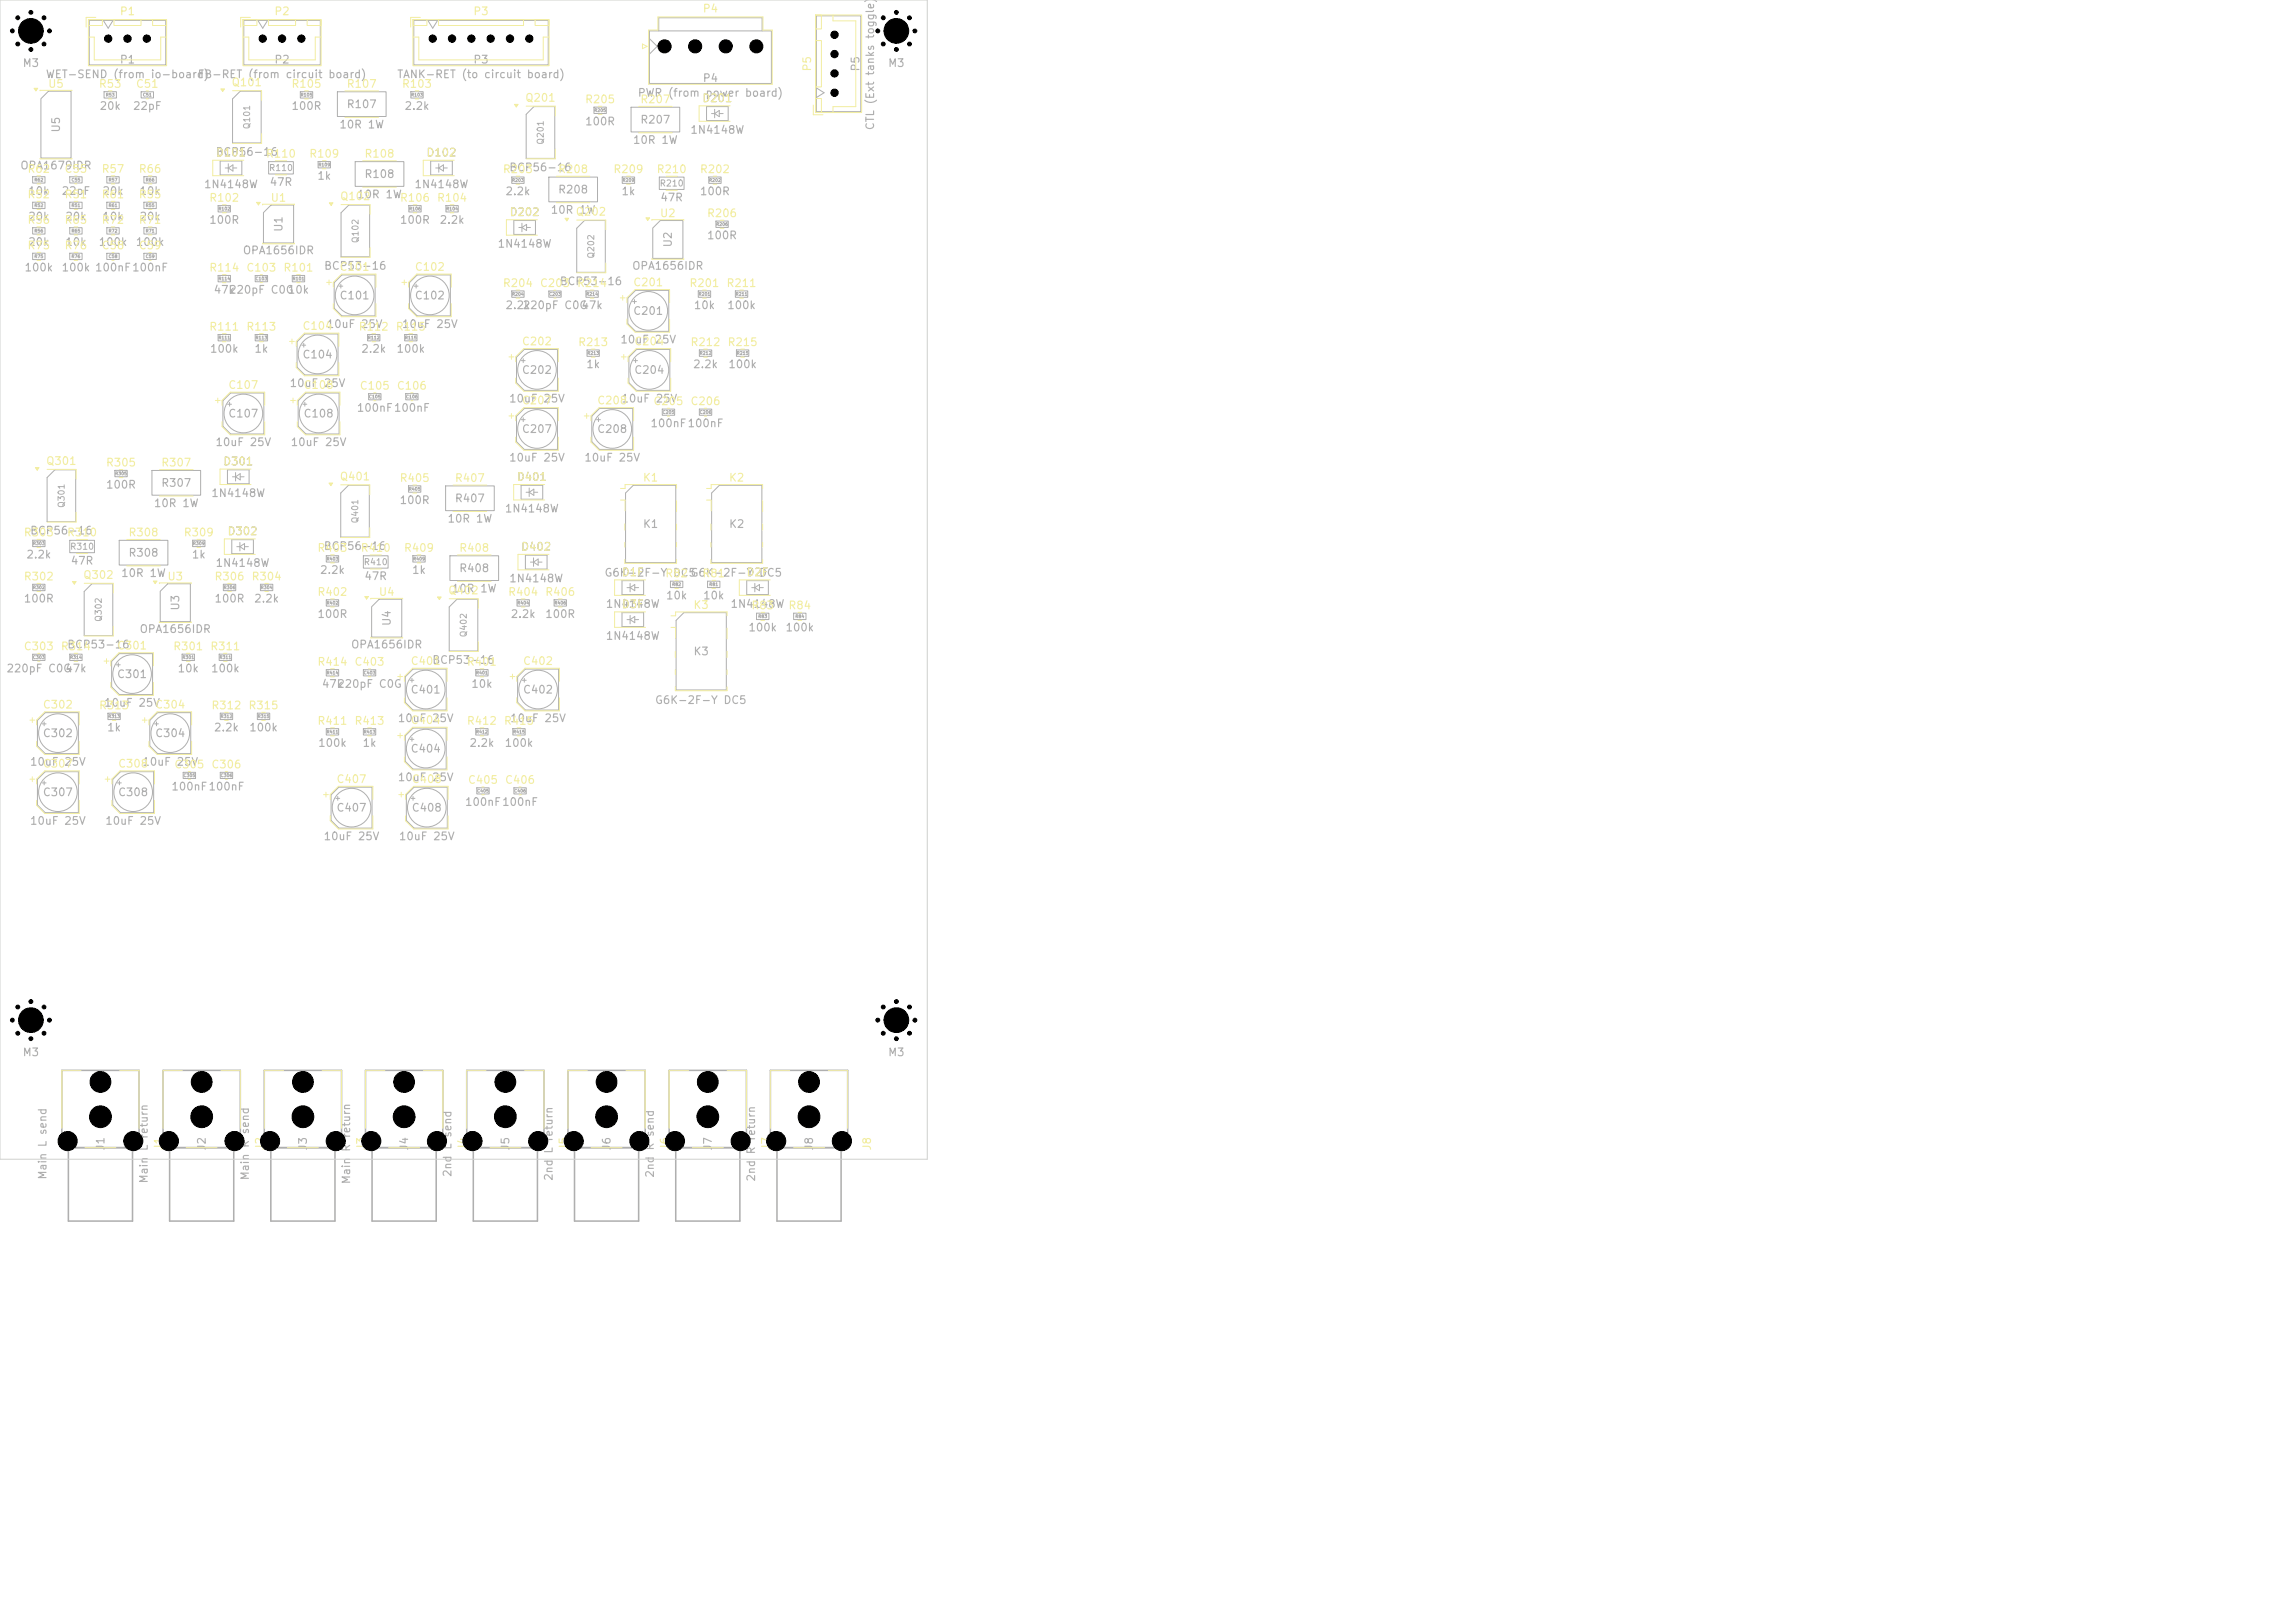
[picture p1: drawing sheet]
<svg xmlns="http://www.w3.org/2000/svg" width="297mm" height="210mm" viewBox="0 0 297 210" stroke-linecap="round" stroke-linejoin="round" font-family="sans-serif">
<defs><g id="words">
<g font-size="1" fill="#f2eda1">
<text x="15.4" y="2.2">P1</text>
<text x="35.4" y="2.2">P2</text>
<text x="61.2" y="2.2">P3</text>
<text x="90.9" y="1.9">P4</text>
<text x="6.1" y="11.6">U5</text>
<text x="12.7" y="11.6">R53</text>
<text x="17.5" y="11.6">C51</text>
<text x="29.9" y="11.4">Q101</text>
<text x="37.6" y="11.6">R105</text>
<text x="44.8" y="11.6">R107</text>
<text x="51.9" y="11.6">R103</text>
<text x="105.2" y="9.3" transform="rotate(-90 105.2 9.3)">P5</text>
<text x="67.9" y="13.4">Q201</text>
<text x="75.6" y="13.6">R205</text>
<text x="82.8" y="13.6">R207</text>
<text x="3.5" y="22.6">R62</text>
<text x="8.3" y="22.6">C55</text>
<text x="13.1" y="22.6">R57</text>
<text x="17.9" y="22.6">R66</text>
<text x="34.3" y="20.6">R110</text>
<text x="39.9" y="20.6">R109</text>
<text x="47.1" y="20.6">R108</text>
<text x="65" y="22.6">R203</text>
<text x="72.1" y="22.6">R208</text>
<text x="79.3" y="22.6">R209</text>
<text x="84.9" y="22.6">R210</text>
<text x="90.5" y="22.6">R202</text>
<text x="3.5" y="29.2">R56</text>
<text x="3.5" y="25.9">R52</text>
<text x="8.3" y="29.2">R65</text>
<text x="8.3" y="25.9">R51</text>
<text x="13.1" y="29.2">R72</text>
<text x="13.1" y="25.9">R61</text>
<text x="17.9" y="29.2">R71</text>
<text x="17.9" y="25.9">R55</text>
<text x="27" y="26.3">R102</text>
<text x="34.9" y="26.3">U1</text>
<text x="43.9" y="26.1">Q102</text>
<text x="51.7" y="26.3">R106</text>
<text x="56.5" y="26.3">R104</text>
<text x="85.3" y="28.3">U2</text>
<text x="91.4" y="28.3">R206</text>
<text x="3.5" y="32.5">R75</text>
<text x="8.3" y="32.5">R76</text>
<text x="13.1" y="32.5">C58</text>
<text x="17.9" y="32.5">C59</text>
<text x="27" y="35.4">R114</text>
<text x="31.8" y="35.4">C103</text>
<text x="36.6" y="35.4">R101</text>
<text x="43.9" y="35.3">C101</text>
<text x="53.6" y="35.3">C102</text>
<text x="65" y="37.4">R204</text>
<text x="69.8" y="37.4">C203</text>
<text x="74.6" y="37.4">R214</text>
<text x="81.9" y="37.3">C201</text>
<text x="89.1" y="37.4">R201</text>
<text x="93.9" y="37.4">R211</text>
<text x="27" y="43">R111</text>
<text x="31.8" y="43">R113</text>
<text x="39.1" y="42.9">C104</text>
<text x="46.3" y="43">R112</text>
<text x="51.1" y="43">R115</text>
<text x="67.5" y="44.9">C202</text>
<text x="74.7" y="45">R213</text>
<text x="82" y="44.9">C204</text>
<text x="89.3" y="45">R212</text>
<text x="94.1" y="45">R215</text>
<text x="29.5" y="50.6">C107</text>
<text x="39.2" y="50.6">C108</text>
<text x="46.5" y="50.7">C105</text>
<text x="51.3" y="50.7">C106</text>
<text x="67.5" y="52.6">C207</text>
<text x="77.2" y="52.6">C208</text>
<text x="84.5" y="52.7">C205</text>
<text x="89.3" y="52.7">C206</text>
<text x="5.9" y="60.4">Q301</text>
<text x="13.6" y="60.6">R305</text>
<text x="20.8" y="60.6">R307</text>
<text x="43.9" y="62.4">Q401</text>
<text x="51.6" y="62.6">R405</text>
<text x="58.8" y="62.6">R407</text>
<text x="83.1" y="62.6">K1</text>
<text x="94.3" y="62.6">K2</text>
<text x="3" y="69.6">R303</text>
<text x="8.6" y="69.6">R310</text>
<text x="16.5" y="69.6">R308</text>
<text x="23.7" y="69.6">R309</text>
<text x="41" y="71.6">R403</text>
<text x="46.6" y="71.6">R410</text>
<text x="52.2" y="71.6">R409</text>
<text x="59.3" y="71.6">R408</text>
<text x="3" y="75.3">R302</text>
<text x="10.7" y="75.1">Q302</text>
<text x="21.6" y="75.3">U3</text>
<text x="27.7" y="75.3">R306</text>
<text x="32.5" y="75.3">R304</text>
<text x="41" y="77.3">R402</text>
<text x="48.9" y="77.3">U4</text>
<text x="57.9" y="77.1">Q4021W</text>
<text x="65.7" y="77.3">R404</text>
<text x="70.5" y="77.3">R406</text>
<text x="89.7" y="79">K3</text>
<text x="97.2" y="79.1">R83</text>
<text x="3" y="84.4">C303</text>
<text x="7.8" y="84.4">R314</text>
<text x="15.1" y="84.3">C301</text>
<text x="22.3" y="84.4">R301</text>
<text x="27.1" y="84.4">R311</text>
<text x="41" y="86.4">R414</text>
<text x="45.8" y="86.4">C403</text>
<text x="53.1" y="86.3">C401</text>
<text x="60.3" y="86.4">R401</text>
<text x="67.6" y="86.3">C402</text>
<text x="5.5" y="91.9">C302</text>
<text x="12.7" y="92">R313</text>
<text x="20" y="91.9">C304</text>
<text x="27.3" y="92">R312</text>
<text x="32.1" y="92">R315</text>
<text x="41" y="94">R411</text>
<text x="45.8" y="94">R413</text>
<text x="53.1" y="93.9">C404</text>
<text x="60.3" y="94">R412</text>
<text x="65.1" y="94">R415</text>
<text x="5.5" y="99.6">C307</text>
<text x="15.2" y="99.6">C308</text>
<text x="22.5" y="99.7">C305</text>
<text x="27.3" y="99.7">C306</text>
<text x="43.5" y="101.6">C407</text>
<text x="53.2" y="101.6">C408</text>
<text x="60.5" y="101.7">C405</text>
<text x="65.3" y="101.7">C406</text>
<text x="21.3" y="148.9" transform="rotate(-90 21.3 148.9)">J1</text>
<text x="34.4" y="148.9" transform="rotate(-90 34.4 148.9)">J2</text>
<text x="47.5" y="148.9" transform="rotate(-90 47.5 148.9)">J3</text>
<text x="60.6" y="148.9" transform="rotate(-90 60.6 148.9)">J4</text>
<text x="73.7" y="148.9" transform="rotate(-90 73.7 148.9)">J5</text>
<text x="86.8" y="148.9" transform="rotate(-90 86.8 148.9)">J6</text>
<text x="99.9" y="148.9" transform="rotate(-90 99.9 148.9)">J7</text>
<text x="113" y="148.9" transform="rotate(-90 113 148.9)">J8</text>
</g>
<g font-size="1" fill="#afafaf">
<text x="2.9" y="8.9">M3</text>
<text x="5.9" y="10.4">WET-SEND (from io-board)</text>
<text x="15.4" y="8.5">P1</text>
<text x="25.5" y="10.4">FB-RET (from circuit board)</text>
<text x="35.4" y="8.5">P2</text>
<text x="51.3" y="10.4">TANK-RET (to circuit board)</text>
<text x="61.2" y="8.5">P3</text>
<text x="90.9" y="10.9">P4</text>
<text x="111.5" y="9.3" transform="rotate(-90 111.5 9.3)">P5</text>
<text x="114.9" y="8.9">M3</text>
<text x="8" y="17.2" transform="rotate(-90 8 17.2)">U5</text>
<text x="12.8" y="14.5">20k</text>
<text x="17.1" y="14.5">22pF</text>
<text x="37.6" y="14.5">100R</text>
<text x="43.8" y="16.9">10R 1W</text>
<text x="44.8" y="14.2">R107</text>
<text x="52.3" y="14.5">2.2k</text>
<text x="75.6" y="16.5">100R</text>
<text x="82.5" y="12.8">PWR (from power board)</text>
<text x="82.8" y="16.2">R207</text>
<text x="89.3" y="17.6">1N4148W</text>
<text x="90.8" y="13.5">D201</text>
<text x="113.4" y="16.9" transform="rotate(-90 113.4 16.9)">CTL (Ext tanks toggle)</text>
<text x="2.5" y="22.2">OPA1679IDR</text>
<text x="27.8" y="20.4">BCP56-16</text>
<text x="27.9" y="20.5">D101</text>
<text x="41" y="23.5">1k</text>
<text x="47.1" y="23.3">R108</text>
<text x="55.1" y="20.5">D102</text>
<text x="65.8" y="22.4">BCP56-16</text>
<text x="81.8" y="18.9">10R 1W</text>
<text x="3.6" y="25.5">10k</text>
<text x="3.6" y="28.8">20k</text>
<text x="7.9" y="25.5">22pF</text>
<text x="8.4" y="28.8">20k</text>
<text x="13.2" y="25.5">20k</text>
<text x="13.2" y="28.8">10k</text>
<text x="18" y="25.5">10k</text>
<text x="18" y="28.8">20k</text>
<text x="26.3" y="24.6">1N4148W</text>
<text x="27" y="29.2">100R</text>
<text x="34.8" y="24.3">47R</text>
<text x="46.1" y="25.9">10R 1W</text>
<text x="51.7" y="29.2">100R</text>
<text x="53.6" y="24.6">1N4148W</text>
<text x="56.8" y="29.2">2.2k</text>
<text x="65.3" y="25.5">2.2k</text>
<text x="65.9" y="28.2">D202</text>
<text x="71.2" y="27.9">10RQ202</text>
<text x="72.1" y="25.3">R208</text>
<text x="74.9" y="27.9">1W</text>
<text x="80.3" y="25.5">1k</text>
<text x="85.4" y="26.3">47R</text>
<text x="90.5" y="25.5">100R</text>
<text x="3.1" y="35.4">100k</text>
<text x="3.6" y="32.1">20k</text>
<text x="7.9" y="35.4">100k 100nF100nF</text>
<text x="8.4" y="32.1">10k</text>
<text x="12.7" y="32.1">100k</text>
<text x="17.5" y="32.1">100k</text>
<text x="31.3" y="33.1">OPA1656IDR</text>
<text x="36.8" y="30.1" transform="rotate(-90 36.8 30.1)">U1</text>
<text x="41.9" y="35.1">BCP53-16</text>
<text x="64.3" y="32.3">1N4148W</text>
<text x="81.7" y="35.1">OPA1656IDR</text>
<text x="87.2" y="32.1" transform="rotate(-90 87.2 32.1)">U2</text>
<text x="91.4" y="31.2">100R</text>
<text x="27.6" y="38.2">47k</text>
<text x="29.6" y="38.2">220pF C0G</text>
<text x="37.2" y="38.2">10k</text>
<text x="43.9" y="39">C101</text>
<text x="53.6" y="39">C102</text>
<text x="65.3" y="40.2">2.2k</text>
<text x="67.6" y="40.2">220pF C0G</text>
<text x="72.4" y="37.1">BCP53-16</text>
<text x="75.2" y="40.2">47k</text>
<text x="81.9" y="41">C201</text>
<text x="89.7" y="40.2">10k</text>
<text x="94" y="40.2">100k</text>
<text x="27.1" y="45.9">100k</text>
<text x="32.8" y="45.9">1k</text>
<text x="39.1" y="46.6">C104</text>
<text x="42.2" y="42.7">10uF 25V</text>
<text x="46.7" y="45.9">2.2k</text>
<text x="51.2" y="45.9">100k</text>
<text x="51.9" y="42.7">10uF 25V</text>
<text x="75.8" y="47.9">1k</text>
<text x="80.2" y="44.7">10uF 25V</text>
<text x="89.6" y="47.9">2.2k</text>
<text x="94.2" y="47.9">100k</text>
<text x="37.4" y="50.3">10uF 25V</text>
<text x="46.1" y="53.5">100nF100nF</text>
<text x="65.8" y="52.3">10uF 25V</text>
<text x="67.5" y="48.6">C202</text>
<text x="80.3" y="52.3">10uF 25V</text>
<text x="82" y="48.6">C204</text>
<text x="27.8" y="58">10uF 25V</text>
<text x="29.5" y="54.3">C107</text>
<text x="37.5" y="58">10uF 25V</text>
<text x="39.2" y="54.3">C108</text>
<text x="65.8" y="60">10uF 25V</text>
<text x="67.5" y="56.3">C207</text>
<text x="75.5" y="60">10uF 25V</text>
<text x="77.2" y="56.3">C208</text>
<text x="84.1" y="55.5">100nF100nF</text>
<text x="13.6" y="63.5">100R</text>
<text x="19.8" y="65.9">10R 1W</text>
<text x="20.8" y="63.2">R307</text>
<text x="27.3" y="64.6">1N4148W</text>
<text x="28.8" y="60.5">D301</text>
<text x="51.6" y="65.5">100R</text>
<text x="58.8" y="65.2">R407</text>
<text x="66.8" y="62.5">D401</text>
<text x="3.8" y="69.4">BCP56-16</text>
<text x="29.4" y="69.5">D302</text>
<text x="41.8" y="71.4">BCP56-16</text>
<text x="57.8" y="67.9">10R 1W</text>
<text x="65.3" y="66.6">1N4148W</text>
<text x="67.4" y="71.5">D402</text>
<text x="83.1" y="68.6">K1</text>
<text x="94.3" y="68.6">K2</text>
<text x="3.3" y="72.5">2.2k</text>
<text x="9.1" y="73.3">47R</text>
<text x="15.6" y="74.9">10R 1W</text>
<text x="16.5" y="72.3">R308</text>
<text x="24.7" y="72.5">1k</text>
<text x="27.8" y="73.6">1N4148W</text>
<text x="41.3" y="74.5">2.2k</text>
<text x="47.1" y="75.3">47R</text>
<text x="53.2" y="74.5">1k</text>
<text x="58.4" y="76.9">10R</text>
<text x="59.3" y="74.3">R408</text>
<text x="65.8" y="75.6">1N4148W</text>
<text x="78.2" y="74.9">G6K-2F-YR82 G6K-2F-Y DC5</text>
<text x="80.4" y="74.8">D1F</text>
<text x="86.1" y="77.8">10k</text>
<text x="87" y="74.9">DC5 R81</text>
<text x="90.9" y="77.8">10k</text>
<text x="96.5" y="74.8">D2F</text>
<text x="3" y="78.2">100R</text>
<text x="18" y="82.1">OPA1656IDR</text>
<text x="23.4" y="79.1" transform="rotate(-90 23.4 79.1)">U3</text>
<text x="27.7" y="78.2">100R</text>
<text x="32.8" y="78.2">2.2k</text>
<text x="41" y="80.2">100R</text>
<text x="50.8" y="81.1" transform="rotate(-90 50.8 81.1)">U4</text>
<text x="66" y="80.2">2.2k</text>
<text x="70.5" y="80.2">100R</text>
<text x="78.3" y="78.9">1N4148W</text>
<text x="78.3" y="83">1N4148W</text>
<text x="80.4" y="78.9">D3F</text>
<text x="94.5" y="78.9">1N4148W R84</text>
<text x="96.8" y="81.9">100k</text>
<text x="101.6" y="81.9">100k</text>
<text x=".8" y="87.2">220pF C0G</text>
<text x="8.4" y="87.2">47k</text>
<text x="8.6" y="84.1">BCP53-16</text>
<text x="15.1" y="88">C301</text>
<text x="22.9" y="87.2">10k</text>
<text x="27.2" y="87.2">100k</text>
<text x="41.6" y="89.2">47k</text>
<text x="43.6" y="89.2">220pF C0G</text>
<text x="45.3" y="84.1">OPA1656IDR</text>
<text x="53.1" y="90">C401</text>
<text x="55.9" y="86.1">BCP53-16</text>
<text x="60.9" y="89.2">10k</text>
<text x="67.6" y="90">C402</text>
<text x="89.7" y="85">K3</text>
<text x="5.5" y="95.6">C302</text>
<text x="13.4" y="91.7">10uF 25V</text>
<text x="13.8" y="94.9">1k</text>
<text x="20" y="95.6">C304</text>
<text x="27.6" y="94.9">2.2k</text>
<text x="32.2" y="94.9">100k</text>
<text x="51.4" y="93.7">10uF 25V</text>
<text x="65.9" y="93.7">10uF 25V</text>
<text x="84.7" y="91.3">G6K-2F-Y DC5</text>
<text x="3.8" y="99.3">10uF 25V</text>
<text x="18.3" y="99.3">10uF 25V</text>
<text x="41.1" y="96.9">100k</text>
<text x="46.8" y="96.9">1k</text>
<text x="51.4" y="101.3">10uF 25V</text>
<text x="53.1" y="97.6">C404</text>
<text x="60.7" y="96.9">2.2k</text>
<text x="65.2" y="96.9">100k</text>
<text x="3.8" y="107">10uF 25V</text>
<text x="5.5" y="103.3">C307</text>
<text x="13.5" y="107">10uF 25V</text>
<text x="15.2" y="103.3">C308</text>
<text x="22.1" y="102.5">100nF100nF</text>
<text x="43.5" y="105.3">C407</text>
<text x="53.2" y="105.3">C408</text>
<text x="60.1" y="104.5">100nF100nF</text>
<text x="41.8" y="109">10uF 25V</text>
<text x="51.5" y="109">10uF 25V</text>
<text x="2.9" y="136.9">M3</text>
<text x="114.9" y="136.9">M3</text>
<text x="13.8" y="148.9" transform="rotate(-90 13.8 148.9)">J1</text>
<text x="26.9" y="148.9" transform="rotate(-90 26.9 148.9)">J2</text>
<text x="40" y="148.9" transform="rotate(-90 40 148.9)">J3</text>
<text x="45.6" y="149.1" transform="rotate(-90 45.6 149.1)">R return</text>
<text x="53.1" y="148.9" transform="rotate(-90 53.1 148.9)">J4</text>
<text x="66.2" y="148.9" transform="rotate(-90 66.2 148.9)">J5</text>
<text x="71.8" y="149.4" transform="rotate(-90 71.8 149.4)">L return</text>
<text x="79.3" y="148.9" transform="rotate(-90 79.3 148.9)">J6</text>
<text x="92.4" y="148.9" transform="rotate(-90 92.4 148.9)">J7</text>
<text x="98" y="149.4" transform="rotate(-90 98 149.4)">R return</text>
<text x="105.5" y="148.9" transform="rotate(-90 105.5 148.9)">J8</text>
<text x="6.3" y="152.7" transform="rotate(-90 6.3 152.7)">Main L send</text>
<text x="19.4" y="153.2" transform="rotate(-90 19.4 153.2)">Main L return</text>
<text x="32.5" y="152.8" transform="rotate(-90 32.5 152.8)">Main R send</text>
<text x="45.6" y="153.3" transform="rotate(-90 45.6 153.3)">Main</text>
<text x="58.7" y="152.4" transform="rotate(-90 58.7 152.4)">2nd L send</text>
<text x="71.8" y="152.9" transform="rotate(-90 71.8 152.9)">2nd</text>
<text x="84.9" y="152.5" transform="rotate(-90 84.9 152.5)">2nd R send</text>
<text x="98" y="153" transform="rotate(-90 98 153)">2nd</text>
</g>
<g font-size=".8" fill="#afafaf">
<text x="32.6" y="16.8" transform="rotate(-90 32.6 16.8)">Q101</text>
<text x="34.7" y="22.3">R110</text>
<text x="70.6" y="18.8" transform="rotate(-90 70.6 18.8)">Q201</text>
<text x="85.3" y="24.3">R210</text>
<text x="46.6" y="31.5" transform="rotate(-90 46.6 31.5)">Q102</text>
<text x="77.1" y="33.5" transform="rotate(-90 77.1 33.5)">Q202</text>
<text x="8.6" y="65.8" transform="rotate(-90 8.6 65.8)">Q301</text>
<text x="9" y="71.3">R310</text>
<text x="46.6" y="67.8" transform="rotate(-90 46.6 67.8)">Q401</text>
<text x="47" y="73.3">R410</text>
<text x="13.4" y="80.5" transform="rotate(-90 13.4 80.5)">Q302</text>
<text x="60.6" y="82.5" transform="rotate(-90 60.6 82.5)">Q402</text>
</g>
<g font-size=".4" fill="#afafaf">
<text x="13.6" y="12.6">R53</text>
<text x="18.4" y="12.6">C51</text>
<text x="38.9" y="12.6">R105</text>
<text x="53.2" y="12.6">R103</text>
<text x="76.9" y="14.6">R205</text>
<text x="4.4" y="23.6">R62</text>
<text x="9.2" y="23.6">C55</text>
<text x="14" y="23.6">R57</text>
<text x="18.8" y="23.6">R66</text>
<text x="41.2" y="21.6">R109</text>
<text x="66.2" y="23.6">R203</text>
<text x="80.5" y="23.6">R209</text>
<text x="91.7" y="23.6">R202</text>
<text x="4.4" y="26.9">R52</text>
<text x="9.2" y="26.9">R51</text>
<text x="14" y="26.9">R61</text>
<text x="18.8" y="26.9">R55</text>
<text x="28.2" y="27.3">R102</text>
<text x="52.9" y="27.3">R106</text>
<text x="57.7" y="27.3">R104</text>
<text x="92.6" y="29.3">R206</text>
<text x="4.4" y="30.2">R56</text>
<text x="4.4" y="33.5">R75</text>
<text x="9.2" y="33.5">R76</text>
<text x="9.2" y="30.2">R65</text>
<text x="14" y="30.2">R72</text>
<text x="14" y="33.5">C58</text>
<text x="18.8" y="33.5">C59</text>
<text x="18.8" y="30.2">R71</text>
<text x="28.2" y="36.4">R114</text>
<text x="33" y="36.4">C103</text>
<text x="37.8" y="36.4">R101</text>
<text x="66.2" y="38.4">R204</text>
<text x="71" y="38.4">C203</text>
<text x="75.8" y="38.4">R214</text>
<text x="90.4" y="38.4">R201</text>
<text x="95.2" y="38.4">R211</text>
<text x="28.2" y="44">R111</text>
<text x="33" y="44">R113</text>
<text x="47.6" y="44">R112</text>
<text x="52.4" y="44">R115</text>
<text x="76" y="46">R213</text>
<text x="90.5" y="46">R212</text>
<text x="95.3" y="46">R215</text>
<text x="47.7" y="51.6">C105</text>
<text x="52.5" y="51.6">C106</text>
<text x="85.7" y="53.6">C205</text>
<text x="90.5" y="53.6">C206</text>
<text x="14.9" y="61.6">R305</text>
<text x="52.9" y="63.6">R405</text>
<text x="4.2" y="70.6">R303</text>
<text x="24.9" y="70.6">R309</text>
<text x="4.2" y="76.3">R302</text>
<text x="28.9" y="76.3">R306</text>
<text x="33.7" y="76.3">R304</text>
<text x="42.2" y="72.6">R403</text>
<text x="53.4" y="72.6">R409</text>
<text x="86.9" y="75.9">R82</text>
<text x="91.7" y="75.9">R81</text>
<text x="42.2" y="78.3">R402</text>
<text x="66.9" y="78.3">R404</text>
<text x="71.7" y="78.3">R406</text>
<text x="98.1" y="80.1">R83</text>
<text x="102.9" y="80.1">R84</text>
<text x="4.2" y="85.4">C303</text>
<text x="9" y="85.4">R314</text>
<text x="23.6" y="85.4">R301</text>
<text x="28.4" y="85.4">R311</text>
<text x="42.2" y="87.4">R414</text>
<text x="47" y="87.4">C403</text>
<text x="61.6" y="87.4">R401</text>
<text x="14" y="93">R313</text>
<text x="28.5" y="93">R312</text>
<text x="33.3" y="93">R315</text>
<text x="42.2" y="95">R411</text>
<text x="47" y="95">R413</text>
<text x="61.6" y="95">R412</text>
<text x="66.4" y="95">R415</text>
<text x="23.7" y="100.6">C305</text>
<text x="28.5" y="100.6">C306</text>
<text x="61.7" y="102.6">C405</text>
<text x="66.5" y="102.6">C406</text>
</g>
</g></defs>
<g fill="none" stroke="#afafaf" stroke-width=".13">
<path d="M5.3 12.8l1-1h2.9v8.7h-3.9zM11.5 2.6h9.9v5.8h-9.9zM13.4 2.7l.6 1 .6-1M13.5 11.9h1.6v.8h-1.6zM18.3 11.9h1.6v.8h-1.6zM30.1 12.8l1-1h2.7v6.7h-3.7zM31.6 2.6h9.9v5.8h-9.9zM33.4 2.7l.6 1 .6-1M38.9 11.9h1.6v.8h-1.6zM43.7 11.9h6.3v3.2h-6.3zM53.2 11.9h1.6v.8h-1.6zM53.6 2.6h17.4v5.8h-17.4z"/>
<path d="M55.4 2.7l.6 1 .6-1M69.1 13.8h2.7v6.7h-3.7v-5.7zM76.9 13.9h1.6v.8h-1.6zM81.7 13.9h6.3v3.2h-6.3zM84 5l1.1 1-1.1 1M84.1 4h15.7v6.8h-15.7zM85.2 4v-1.7h13.4v1.7M91.4 13.8h2.8v1.8h-2.8zM92.1 14.7h.4M92.5 14.1v1.1M92.5 14.7l.6-.4v.8zM93.1 14.7h.5"/>
<path d="M105.6 11.4l1 .6-1 .6M105.7 2.1h5.7v12.4h-5.7zM4.2 29.5h1.6v.8h-1.6zM4.2 32.8h1.6v.8h-1.6zM4.2 22.9h1.6v.8h-1.6zM4.2 26.2h1.6v.8h-1.6zM9 32.8h1.6v.8h-1.6zM9 29.5h1.6v.8h-1.6zM9 26.2h1.6v.8h-1.6zM9 22.9h1.6v.8h-1.6zM13.8 22.9h1.6v.8h-1.6zM13.8 29.5h1.6v.8h-1.6z"/>
<path d="M13.8 32.8h1.6v.8h-1.6zM13.8 26.2h1.6v.8h-1.6zM18.6 22.9h1.6v.8h-1.6zM18.6 32.8h1.6v.8h-1.6zM18.6 29.5h1.6v.8h-1.6zM18.6 26.2h1.6v.8h-1.6zM28.2 35.6h1.6v.9h-1.6zM28.2 26.6h1.6v.8h-1.6zM28.5 20.8h2.8v1.8h-2.8zM29.1 21.7h.4M29.5 21.2v1.1M29.5 21.7l.6-.4v.8z"/>
<path d="M30.1 21.7h.5M33 35.7h1.6v.8h-1.6zM34.1 27.5l1-1h2.9v4.9h-3.9zM34.8 20.9h3.2v1.6h-3.2zM37.8 35.6h1.6v.9h-1.6zM41.2 20.9h1.6v.8h-1.6zM43.9 37h.5M44.1 36.8v.5M44.2 35.6h4.3v5.3h-4.3l-1-1v-3.3zM45.1 26.5h2.7v6.7h-3.7v-5.7zM46 20.9h6.3v3.2h-6.3zM52.9 26.6h1.6v.8h-1.6z"/>
<path d="M53.6 37h.5M53.9 36.8v.5M54 35.6h4.3v5.3h-4.3l-1-1v-3.3zM55.7 20.8h2.8v1.8h-2.8zM56.4 21.7h.4M56.8 21.2v1.1M56.8 21.7l.6-.4v.8zM57.4 21.7h.5M57.7 26.6h1.6v.8h-1.6zM66.2 37.6h1.6v.9h-1.6zM66.2 22.9h1.6v.8h-1.6zM66.5 28.5h2.8v1.8h-2.8z"/>
<path d="M67.1 29.4h.4M67.5 28.9v1.1M67.5 29.4l.6-.4v.8zM68.1 29.4h.5M71 37.7h1.6v.8h-1.6zM71 22.9h6.3v3.2h-6.3zM75.6 28.5h2.7v6.7h-3.7v-5.7zM75.8 37.6h1.6v.9h-1.6zM80.5 22.9h1.6v.8h-1.6zM81.9 39h.5M82.1 38.8v.5M82.2 37.6h4.3v5.3h-4.3l-1-1v-3.3z"/>
<path d="M85.3 22.9h3.2v1.6h-3.2zM85.4 28.5h3v4.9h-3.9v-3.9zM90.4 37.6h1.6v.9h-1.6zM91.7 22.9h1.6v.8h-1.6zM92.6 28.6h1.6v.8h-1.6zM95.2 37.6h1.6v.9h-1.6zM28.2 43.3h1.6v.8h-1.6zM29.5 52.3h.5M29.7 52.1v.5M29.8 50.9h4.3v5.3h-4.3l-1-1v-3.3zM33 43.3h1.6v.8h-1.6zM38.4 44.2l1-1h4.3v5.3h-4.3l-1-1z"/>
<path d="M39.1 44.7h.5M39.2 52.3h.5M39.3 44.4v.5M39.5 52.1v.5M39.6 50.9h4.3v5.3h-4.3l-1-1v-3.3zM47.6 43.3h1.6v.8h-1.6zM47.7 50.9h1.6v.8h-1.6zM52.4 43.3h1.6v.8h-1.6zM52.5 50.9h1.6v.8h-1.6zM67.5 54.3h.5M67.5 46.7h.5M67.7 46.4v.5"/>
<path d="M67.7 54.1v.5M67.8 45.2h4.3v5.3h-4.3l-1-1v-3.3zM67.8 52.9h4.3v5.3h-4.3l-1-1v-3.3zM76 45.3h1.6v.8h-1.6zM77.2 54.3h.5M77.5 54.1v.5M77.6 52.9h4.3v5.3h-4.3l-1-1v-3.3zM82 46.7h.5M82.3 46.4v.5M82.4 45.2h4.3v5.3h-4.3l-1-1v-3.3zM85.7 52.9h1.6v.8h-1.6zM90.5 45.3h1.6v.8h-1.6z"/>
<path d="M90.5 52.9h1.6v.8h-1.6zM95.3 45.3h1.6v.8h-1.6zM4.2 75.6h1.6v.8h-1.6zM4.2 69.9h1.6v.8h-1.6zM6.1 61.8l1-1h2.7v6.7h-3.7zM9 69.9h3.2v1.6h-3.2zM11.9 75.5h2.7v6.7h-3.7v-5.7zM14.9 60.9h1.6v.8h-1.6zM15.4 69.9h6.3v3.2h-6.3zM19.7 60.9h6.3v3.2h-6.3zM20.7 76.5l1-1h2.9v4.9h-3.9zM24.9 69.9h1.6v.8h-1.6z"/>
<path d="M28.9 75.6h1.6v.8h-1.6zM29.4 60.8h2.8v1.8h-2.8zM30 69.8h2.8v1.8h-2.8zM30.1 61.7h.4M30.5 61.1v1.1M30.5 61.7l.6-.4v.8zM30.6 70.7h.4M31 70.2v1.1M31 70.7l.6-.4v.8zM31.1 61.7h.5M31.6 70.7h.5M33.7 75.6h1.6v.8h-1.6z"/>
<path d="M42.2 71.9h1.6v.8h-1.6zM42.2 77.6h1.6v.8h-1.6zM44.1 63.8l1-1h2.7v6.7h-3.7zM47 71.9h3.2v1.6h-3.2zM48.1 78.5l1-1h2.9v4.9h-3.9zM52.9 62.9h1.6v.8h-1.6zM53.4 71.9h1.6v.8h-1.6zM57.7 62.9h6.3v3.2h-6.3zM58.2 71.9h6.3v3.2h-6.3zM59.1 77.5h2.7v6.7h-3.7v-5.7zM66.9 77.6h1.6v.8h-1.6zM67.4 62.8h2.8v1.8h-2.8z"/>
<path d="M68 71.8h2.8v1.8h-2.8zM68.1 63.7h.4M68.5 63.1v1.1M68.5 63.7l.6-.4v.8zM68.6 72.7h.4M69 72.2v1.1M69 72.7l.6-.4v.8zM69.1 63.7h.5M69.6 72.7h.5M71.7 77.6h1.6v.8h-1.6zM80.5 75.1h2.8v1.8h-2.8zM80.5 79.3h2.8v1.8h-2.8z"/>
<path d="M81 63.8l1-1h5.5v10h-6.5zM81.1 76h.4M81.5 75.5v1.1M81.5 79.6v1.1M81.5 76l.6-.4v.8zM82.1 76h.5M86.8 75.2h1.6v.8h-1.6zM88.5 79.3h5.5v10h-6.5v-9zM91.6 75.2h1.6v.8h-1.6zM93.1 62.8h5.5v10h-6.5v-9zM96.6 75.1h2.8v1.8h-2.8zM97.3 76h.4"/>
<path d="M97.7 75.5v1.1M97.7 76l.6-.4v.8zM97.9 79.3h1.6v.9h-1.6zM98.3 76h.5M102.7 79.3h1.6v.9h-1.6zM4.2 84.7h1.6v.8h-1.6zM5.5 93.7h.5M5.7 93.4v.5M5.8 92.2h4.3v5.3h-4.3l-1-1v-3.3zM9 84.6h1.6v.9h-1.6zM14 92.3h1.6v.8h-1.6zM15.1 86h.5"/>
<path d="M15.3 85.8v.5M15.4 84.6h4.3v5.3h-4.3l-1-1v-3.3zM20 93.7h.5M20.3 93.4v.5M20.4 92.2h4.3v5.3h-4.3l-1-1v-3.3zM23.6 84.6h1.6v.9h-1.6zM23.7 99.9h1.6v.8h-1.6zM28.4 84.6h1.6v.9h-1.6zM28.5 92.3h1.6v.8h-1.6zM28.5 99.9h1.6v.8h-1.6zM33.3 92.3h1.6v.8h-1.6zM42.2 94.3h1.6v.8h-1.6z"/>
<path d="M42.2 86.6h1.6v.9h-1.6zM47 94.3h1.6v.8h-1.6zM47 86.7h1.6v.8h-1.6zM53.1 88h.5M53.1 95.7h.5M53.3 87.8v.5M53.3 95.4v.5M53.4 86.6h4.3v5.3h-4.3l-1-1v-3.3zM53.4 94.2h4.3v5.3h-4.3l-1-1v-3.3zM61.6 94.3h1.6v.8h-1.6zM61.6 86.6h1.6v.9h-1.6zM66.4 94.3h1.6v.8h-1.6z"/>
<path d="M67.6 88h.5M67.9 87.8v.5M68 86.6h4.3v5.3h-4.3l-1-1v-3.3zM81.1 80.2h.4M81.5 80.2l.6-.4v.8zM82.1 80.2h.5M4.8 100.9l1-1h4.3v5.3h-4.3l-1-1zM5.5 101.3h.5M5.7 101.1v.5M14.6 100.9l1-1h4.3v5.3h-4.3l-1-1zM15.2 101.3h.5M15.5 101.1v.5"/>
<path d="M42.8 102.9l1-1h4.3v5.3h-4.3l-1-1zM43.5 103.3h.5M43.7 103.1v.5M52.6 102.9l1-1h4.3v5.3h-4.3l-1-1zM53.2 103.3h.5M53.5 103.1v.5M61.7 101.9h1.6v.8h-1.6zM66.5 101.9h1.6v.8h-1.6z"/>
<circle cx="45.9" cy="38.2" r="2.5"/>
<circle cx="55.6" cy="38.2" r="2.5"/>
<circle cx="31.5" cy="53.5" r="2.5"/>
<circle cx="41.1" cy="45.9" r="2.5"/>
<circle cx="41.2" cy="53.5" r="2.5"/>
<circle cx="69.5" cy="55.5" r="2.5"/>
<circle cx="69.5" cy="47.9" r="2.5"/>
<circle cx="79.2" cy="55.5" r="2.5"/>
<circle cx="83.9" cy="40.2" r="2.5"/>
<circle cx="84" cy="47.9" r="2.5"/>
<circle cx="7.5" cy="94.9" r="2.5"/>
<circle cx="17.1" cy="87.2" r="2.5"/>
<circle cx="22" cy="94.9" r="2.5"/>
<circle cx="55.1" cy="89.2" r="2.5"/>
<circle cx="55.1" cy="96.9" r="2.5"/>
<circle cx="69.6" cy="89.2" r="2.5"/>
<circle cx="7.5" cy="102.5" r="2.5"/>
<circle cx="17.2" cy="102.5" r="2.5"/>
<circle cx="45.5" cy="104.5" r="2.5"/>
<circle cx="55.2" cy="104.5" r="2.5"/>
</g>
<g fill="none" stroke="#afafaf" stroke-width=".2">
<path d="M8 138.5h10v10h-10zM21.1 138.5h10v10h-10zM34.2 138.5h10v10h-10zM47.3 138.5h10v10h-10zM60.4 138.5h10v10h-10zM73.5 138.5h10v10h-10zM86.6 138.5h10v10h-10zM99.7 138.5h10v10h-10zM8.8 148.5v9.5h8.3v-9.5M21.9 148.5v9.5h8.4v-9.5M35.1 148.5v9.5h8.3v-9.5M48.2 148.5v9.5h8.3v-9.5"/>
<path d="M61.3 148.5v9.5h8.3v-9.5M74.4 148.5v9.5h8.2v-9.5M87.4 148.5v9.5h8.4v-9.5M100.5 148.5v9.5h8.4v-9.5"/>
</g>
<g fill="none" stroke="#f2eda1" stroke-width=".13">
<path d="M39.4 11.8h.5M39.4 12.8h.5M77.4 13.8h.5M77.4 14.8h.5M31.5 20.7h-4v2h4M42.3 36.5h.6M42.6 36.2v.7M43.1 37.2v-.7l1.1-1h4.5v1.7M43.1 39.3v.6l1.1 1.1h4.5v-1.7M66.8 37.5h.5M66.8 38.6h.5M71.7 37.5h.3"/>
<path d="M71.7 38.6h.3M65.9 53.8h.6M66.2 53.5v.6M66.7 54.4v-.6l1.1-1.1h4.5v1.7M66.7 56.6v.6l1.1 1.1h4.5v-1.7M91.1 45.2h.4M91.1 46.2h.4M4.6 60.5h.5l-.3 .3zM4.8 75.5h.5M4.8 76.5h.5M6.1 60.7h3.8v1.3M9.9 66.3v1.3h-3.8"/>
<path d="M32.5 60.7h-4v2h4M58.6 62.8h4.4M58.6 66.2h4.4M70.5 62.7h-4v2h4M13.5 85.5h.6M13.8 85.2v.7M14.3 86.2v-.7l1.1-1h4.5v1.7M14.3 88.3v.6l1.1 1.1h4.5v-1.7M18.4 93.2h.6M18.7 92.9v.6M19.3 93.8v-.6l1-1.1h4.5v1.7M19.3 95.9v.7l1 1h4.5v-1.7"/>
<path d="M29.1 92.2h.4M29.1 93.2h.4M42.8 94.2h.5M42.8 95.2h.5M62.1 94.2h.5M62.1 95.2h.5M66 87.5h.6M66.3 87.2v.7M66.9 88.2v-.7l1-1h4.5v1.7M66.9 90.3v.6l1 1.1h4.5v-1.7M23.6 138.5h-2.5v7.5M28.6 138.5h2.5v7.5"/>
<path d="M76 138.5h-2.5v7.5M81 138.5h2.5v7.5M24.1 148.5h4M76.5 148.5h4"/>
</g>
<path d="M4.6 60.5h.5l-.3 .3z" fill="#f2eda1"/>
<g fill="none" stroke="#f2eda1" stroke-width=".13">
<path d="M44.6 11.8h4.4M44.6 15.2h4.4M9.6 32.7h.5M9.6 33.7h.5M92.3 22.8h.5M92.3 23.8h.5M9.4 75.2h.5l-.3 .4zM10.9 75.5h3.8v1.2M4.9 84.5h.3M4.9 85.6h.3M14.7 81v1.3h-3.8M51.5 87.5h.6"/>
<path d="M51.8 87.2v.7M52.3 88.2v-.7l1.1-1h4.5v1.7M52.3 90.3v.6l1.1 1.1h4.5v-1.7"/>
</g>
<path d="M9.4 75.2h.5l-.3 .4z" fill="#f2eda1"/>
<g fill="none" stroke="#f2eda1" stroke-width=".13">
<path d="M4.8 29.4h.5M4.8 30.4h.5M37.5 44.2h.6M37.8 43.9v.6M38.3 44.8v-.6l1.1-1.1h4.5v1.7M38.3 46.9v.7l1.1 1h4.5v-1.7M75.6 53.8h.6M75.9 53.5v.6M76.5 54.4v-.6l1-1.1h4.5v1.7M76.5 56.6v.6l1 1.1h4.5v-1.7M47.2 77.2h.5l-.3 .3zM48 77.5v-.1h4.1v.1"/>
<path d="M48 82.5h4.1M102.2 138.5h-2.5v7.5M107.2 138.5h2.5v7.5M102.7 148.5h4"/>
</g>
<path d="M47.2 77.2h.5l-.3 .3z" fill="#f2eda1"/>
<g fill="none" stroke="#f2eda1" stroke-width=".13">
<path d="M9.6 29.4h.5M9.6 30.4h.5M19.2 22.8h.5M19.2 23.8h.5M19.3 32.7h.3M19.3 33.7h.3M52 36.5h.6M52.3 36.2v.7M52.9 37.2v-.7l1-1h4.5v1.7M52.9 39.3v.6l1 1.1h4.5v-1.7M69.5 28.4h-4v2h4M73.1 28.2h.5l-.2 .4z"/>
<path d="M74.6 28.5h3.8v1.2M78.4 34v1.3h-3.8M86.2 22.8h1.5M86.2 24.6h1.5M76.5 45.2h.5M76.5 46.2h.5M91.2 52.8h.2M91.2 53.8h.2M4.8 69.8h.5M4.8 70.8h.5M34.3 75.5h.4M34.3 76.5h.4"/>
<path d="M59.2 71.8h4.4M59.2 75.2h4.4M3.9 93.2h.6M4.2 92.9v.6M4.7 93.8v-.6l1.1-1.1h4.5v1.7M4.7 95.9v.7l1.1 1h4.5v-1.7M33.9 92.2h.4M33.9 93.2h.4M3.9 100.8h.6M4.2 100.5v.6M4.7 101.4v-.6l1.1-1.1h4.5v1.7M4.7 103.6v.6l1.1 1.1h4.5v-1.7"/>
</g>
<path d="M73.1 28.2h.5l-.2 .4z" fill="#f2eda1"/>
<g fill="none" stroke="#f2eda1" stroke-width=".13">
<path d="M105.2 13.6v1.3h1.3M105.5 1.9h6v12.7h-6zM105.5 1.9h.8v1.9h-.8zM105.5 5.2h.8v6h-.8zM105.5 12.8h.8v1.7h-.8zM107.8 2v.7h3v11.1h-3v.8M9.6 26.1h.5M9.6 27.1h.5M14.4 22.8h.5M14.4 23.8h.5M19.2 29.4h.5M19.2 30.4h.5"/>
<path d="M33.2 26.2h.5l-.3 .3zM34 26.5v-.1h4.1v.1M34 31.5h4.1M35.6 20.8h1.5M35.6 22.6h1.5M80.3 38.5h.6M80.6 38.2v.7M81.1 22.8h.5M81.1 23.8h.5M81.1 39.2v-.7l1.1-1h4.5v1.7M90.9 37.5h.5M90.9 38.6h.5"/>
<path d="M95.7 37.5h.5M95.7 38.6h.5M27.9 51.8h.6M28.2 51.5v.6M28.7 52.4v-.6l1.1-1.1h4.5v1.7M28.7 54.6v.6l1.1 1.1h4.5v-1.7M28.8 43.2h.5M28.8 44.2h.5M52.9 43.2h.5M52.9 44.2h.5M53.2 51.8h.2M53.2 50.8h.2"/>
<path d="M81.1 41.3v.6l1.1 1.1h4.5v-1.7M9.9 69.8h1.5M9.9 71.6h1.5M15.4 60.8h.5M15.4 61.8h.5M29.5 75.5h.4M29.5 76.5h.4M42.8 71.8h.5M42.8 72.8h.5M42.8 77.5h.5M42.8 78.5h.5M54 71.8h.5"/>
<path d="M54 72.8h.5M72.3 77.5h.4M72.3 78.5h.4M83.5 75h-4v2h4M91.4 64.7h.6v1.4M92 67.8v.8M92 70.2v.6M92 72.4v.5h6.7v-.5M98.7 63.2v-.5h-6.7v.5h-.6M98.7 64.8v1.4M98.7 67.8v.8M98.7 70.2v.6"/>
<path d="M51.5 95.2h.6M51.8 94.9v.6M52.3 95.8v-.6l1.1-1.1h4.5v1.7M52.3 97.9v.7l1.1 1h4.5v-1.7M66.9 94.2h.5M66.9 95.2h.5M41.9 102.8h.6M42.2 102.5v.6M42.7 103.4v-.6l1.1-1.1h4.5v1.7M42.7 105.6v.6l1.1 1.1h4.5v-1.7M67.2 101.8h.2M67.2 102.8h.2"/>
</g>
<path d="M33.2 26.2h.5l-.3 .3z" fill="#f2eda1"/>
<path d="M4.4 11.4h.5l-.3 .4zM5.2 11.8v-.1h4.1v.1M5.2 20.5v.1h4.1v-.1M9.7 22.8h.3M9.7 23.8h.3M99.7 75h-4v2h4" fill="none" stroke="#f2eda1" stroke-width=".13"/>
<path d="M4.4 11.4h.5l-.3 .4z" fill="#f2eda1"/>
<g fill="none" stroke="#f2eda1" stroke-width=".13">
<path d="M33.6 43.2h.5M33.6 44.2h.5M56.6 77.2h.5l-.2 .4zM58.1 77.5h3.8v1.2M92.1 75.1h.5M92.1 76.1h.5M47.6 94.2h.5M47.6 95.2h.5M61.9 83v1.3h-3.8M51.6 102.8h.6M51.9 102.5v.6M52.5 103.4v-.6l1-1.1h4.5v1.7"/>
<path d="M52.5 105.6v.6l1 1.1h4.5v-1.7"/>
</g>
<path d="M56.6 77.2h.5l-.2 .4z" fill="#f2eda1"/>
<g fill="none" stroke="#f2eda1" stroke-width=".13">
<path d="M53.7 11.8h.5M53.7 12.8h.5M14.4 29.4h.5M14.4 30.4h.5M42.6 26.2h.5l-.2 .4zM44.1 26.5h3.8v1.2M47.9 32v1.3h-3.8M71 71.7h-4v2h4M83.5 79.2h-4v2h4M98.5 79.2h.4M29.2 99.8h.2M98.5 80.3h.4"/>
<path d="M29.2 100.8h.2M62.4 101.8h.2M62.4 102.8h.2M62.9 138.5h-2.5v7.5M67.9 138.5h2.5v7.5M63.4 148.5h4"/>
</g>
<path d="M42.6 26.2h.5l-.2 .4z" fill="#f2eda1"/>
<g fill="none" stroke="#f2eda1" stroke-width=".13">
<path d="M53.4 2.5h17.7v6h-17.7zM53.4 2.5h1.9v.8h-1.9zM53.4 4.8h.8v3h16.1v-3h.7M54.4 2.3h-1.2v1.2M56.7 2.5h11v.8h-11zM69.3 2.5h1.7v.8h-1.7zM83.1 5.7l.6 .3-.6 .3zM85.1 2.2h13.6v1.7h1.2v7h-16v-7h1.2zM4.8 32.7h.5M4.8 33.7h.5M19.2 26.1h.5M19.2 27.1h.5"/>
<path d="M28.8 35.5h.5M28.8 36.6h.5M33.7 35.5h.3M33.7 36.6h.3M53.5 26.5h.4M53.5 27.5h.4M58.3 26.5h.4M58.3 27.5h.4M93.2 28.5h.5M93.2 29.5h.5M48.1 43.2h.5M48.1 44.2h.5"/>
<path d="M80.4 46.2h.6M80.7 45.9v.6M81.3 46.8v-.6l1-1.1h4.5v1.7M81.3 48.9v.7l1 1h4.5v-1.7M16.4 69.8h4.4M16.4 73.2h4.4M19.8 75.2h.5l-.2 .3zM20.6 75.5v-.1h4.1v.1M47.9 71.8h1.5M47.9 73.6h1.5M53.4 62.8h.5M53.4 63.8h.5"/>
<path d="M87.3 75.1h.5M87.3 76.1h.5M9.6 84.5h.5M9.6 85.6h.5M20.6 80.5h4.1M24.1 84.5h.5M24.1 85.6h.5M62.1 86.5h.5M62.1 87.6h.5M13.6 100.8h.6M13.9 100.5v.6M14.5 101.4v-.6l1-1.1h4.5v1.7"/>
<path d="M14.5 103.6v.6l1 1.1h4.5v-1.7M89.1 138.5h-2.5v7.5M94.1 138.5h2.5v7.5M89.6 148.5h4"/>
</g>
<path d="M19.8 75.2h.5l-.2 .3z" fill="#f2eda1"/>
<g fill="none" stroke="#f2eda1" stroke-width=".13">
<path d="M14 11.8h.5M14 12.8h.5M66.6 13.5h.5l-.3 .3zM68.1 13.7h3.8v1.3M71.9 19.3v1.3h-3.8M4.8 22.8h.5M4.8 23.8h.5M66.8 22.8h.5M66.8 23.8h.5M47.7 86.5h.3M47.7 87.6h.3M49.8 138.5h-2.5v7.5"/>
<path d="M54.8 138.5h2.5v7.5M50.3 148.5h4"/>
</g>
<path d="M66.6 13.5h.5l-.3 .3z" fill="#f2eda1"/>
<g fill="none" stroke="#f2eda1" stroke-width=".13">
<path d="M4.8 26.1h.5M4.8 27.1h.5M14.5 32.7h.3M14.5 33.7h.3M28.8 26.5h.5M28.8 27.5h.5M46.9 20.8h4.4M46.9 24.2h4.4M83.6 28.2h.5l-.3 .3zM84.4 28.5v-.1h4.1v.1M84.4 33.5h4.1M20.6 60.8h4.4"/>
<path d="M20.6 64.2h4.4M103.3 79.2h.4M42.8 86.5h.5M42.8 87.6h.5M103.3 80.3h.4M10.5 138.5h-2.5v7.5M15.5 138.5h2.5v7.5M11 148.5h4"/>
</g>
<path d="M83.6 28.2h.5l-.3 .3z" fill="#f2eda1"/>
<g fill="none" stroke="#f2eda1" stroke-width=".13">
<path d="M28.6 11.5h.5l-.3 .3zM30.1 11.7h3.8v1.3M31.4 2.5h10.2v6h-10.2zM31.4 4.8h.8v3h8.6v-3h.7M31.5 2.5h1.8v.8h-1.8zM32.4 2.3h-1.3v1.2M33.9 17.3v1.3h-3.8M34.7 2.5h3.6v.8h-3.6zM39.7 2.5h1.9v.8h-1.9zM41.7 20.8h.5M41.7 21.8h.5M48.4 50.8h.2"/>
<path d="M48.4 51.8h.2M25.5 69.8h.5M25.5 70.8h.5M28.9 84.5h.5M28.9 85.6h.5M36.7 138.5h-2.5v7.5M41.7 138.5h2.5v7.5M37.2 148.5h4"/>
</g>
<path d="M28.6 11.5h.5l-.3 .3z" fill="#f2eda1"/>
<g fill="none" stroke="#f2eda1" stroke-width=".13">
<path d="M11.4 2.5h10.2v6h-10.2zM11.4 2.5h1.9v.8h-1.9zM11.4 4.8h.8v3h8.6v-3h.7M12.4 2.3h-1.3v1.2M14.8 2.5h3.5v.8h-3.5zM18.9 11.8h.3M18.9 12.8h.3M19.7 2.5h1.8v.8h-1.8zM82.6 13.8h4.4M82.6 17.2h4.4M14.4 26.1h.5M14.4 27.1h.5"/>
<path d="M38.4 35.5h.5M38.4 36.6h.5M58.8 20.7h-4v2h4M72 22.8h4.4M72 26.2h4.4M76.4 37.5h.5M76.4 38.6h.5M37.6 51.8h.6M37.9 51.5v.6M38.5 52.4v-.6l1-1.1h4.5v1.7M38.5 54.6v.6l1 1.1h4.5v-1.7M65.9 46.2h.6"/>
<path d="M66.2 45.9v.6M66.7 46.8v-.6l1.1-1.1h4.5v1.7M66.7 48.9v.7l1.1 1h4.5v-1.7M95.9 45.2h.4M95.9 46.2h.4M33 69.7h-4v2h4M42.6 62.5h.5l-.3 .3zM44.1 62.7h3.8v1.3M47.9 68.3v1.3h-3.8M67.5 77.5h.4M67.5 78.5h.4M94.1 79.7v-.5h-6.7v.5h-.6"/>
<path d="M86.8 81.2h.6v1.4M87.4 84.3v.8M87.4 86.7v.6M87.4 88.9v.5h6.7v-.5M94.1 81.3v1.4M94.1 84.3v.8M94.1 86.7v.6"/>
</g>
<path d="M42.6 62.5h.5l-.3 .3z" fill="#f2eda1"/>
<g fill="none" stroke="#f2eda1" stroke-width=".13">
<path d="M94.5 13.7h-4v2h4M86.4 52.8h.2M86.4 53.8h.2M80.3 64.7h.6v1.4M80.9 67.8v.8M80.9 70.2v.6M80.9 72.4v.5h6.7v-.5M87.6 63.2v-.5h-6.7v.5h-.6M87.6 64.8v1.4M87.6 67.8v.8M87.6 70.2v.6M14.5 92.2h.5"/>
<path d="M14.5 93.2h.5M24.4 99.8h.2M24.4 100.8h.2"/>
</g>
<path d="M0 0h120v150h-120z" fill="none" stroke="#d0d2cd" stroke-width=".13"/>
<g fill="#000" stroke="#000" stroke-width=".13">
<circle cx="1.6" cy="4" r=".25"/>
<circle cx="2.3" cy="5.7" r=".25"/>
<circle cx="2.3" cy="2.3" r=".25"/>
<circle cx="4" cy="4" r="1.6"/>
<circle cx="4" cy="1.6" r=".25"/>
<circle cx="4" cy="6.4" r=".25"/>
<circle cx="5.7" cy="5.7" r=".25"/>
<circle cx="5.7" cy="2.3" r=".25"/>
<circle cx="6.4" cy="4" r=".25"/>
<circle cx="14" cy="5" r=".47"/>
<circle cx="16.5" cy="5" r=".47"/>
<circle cx="19" cy="5" r=".47"/>
<circle cx="34" cy="5" r=".47"/>
<circle cx="36.5" cy="5" r=".47"/>
<circle cx="39" cy="5" r=".47"/>
<circle cx="56" cy="5" r=".48"/>
<circle cx="58.5" cy="5" r=".47"/>
<circle cx="61" cy="5" r=".48"/>
<circle cx="63.5" cy="5" r=".47"/>
<circle cx="66" cy="5" r=".48"/>
<circle cx="68.5" cy="5" r=".47"/>
<circle cx="86" cy="6" r=".85"/>
<circle cx="90" cy="6" r=".85"/>
<circle cx="93.9" cy="6" r=".85"/>
<circle cx="97.9" cy="6" r=".85"/>
<circle cx="108" cy="12" r=".47"/>
<circle cx="108" cy="7" r=".47"/>
<circle cx="108" cy="9.5" r=".48"/>
<circle cx="108" cy="4.5" r=".48"/>
<circle cx="113.6" cy="4" r=".25"/>
<circle cx="114.3" cy="5.7" r=".25"/>
<circle cx="114.3" cy="2.3" r=".25"/>
<circle cx="116" cy="4" r="1.6"/>
<circle cx="116" cy="1.6" r=".25"/>
<circle cx="116" cy="6.4" r=".25"/>
<circle cx="117.7" cy="5.7" r=".25"/>
<circle cx="117.7" cy="2.3" r=".25"/>
<circle cx="118.4" cy="4" r=".25"/>
<circle cx="1.6" cy="132" r=".25"/>
<circle cx="2.3" cy="133.7" r=".25"/>
<circle cx="2.3" cy="130.3" r=".25"/>
<circle cx="4" cy="132" r="1.6"/>
<circle cx="4" cy="134.4" r=".25"/>
<circle cx="4" cy="129.6" r=".25"/>
<circle cx="5.7" cy="133.7" r=".25"/>
<circle cx="5.7" cy="130.3" r=".25"/>
<circle cx="6.4" cy="132" r=".25"/>
<circle cx="13" cy="140" r="1.35"/>
<circle cx="26.1" cy="140" r="1.35"/>
<circle cx="39.2" cy="140" r="1.35"/>
<circle cx="52.3" cy="140" r="1.35"/>
<circle cx="65.4" cy="140" r="1.35"/>
<circle cx="78.5" cy="140" r="1.35"/>
<circle cx="91.6" cy="140" r="1.35"/>
<circle cx="104.7" cy="140" r="1.35"/>
<circle cx="113.6" cy="132" r=".25"/>
<circle cx="114.3" cy="133.7" r=".25"/>
<circle cx="114.3" cy="130.3" r=".25"/>
<circle cx="116" cy="132" r="1.6"/>
<circle cx="116" cy="134.4" r=".25"/>
<circle cx="116" cy="129.6" r=".25"/>
<circle cx="117.7" cy="133.7" r=".25"/>
<circle cx="117.7" cy="130.3" r=".25"/>
<circle cx="118.4" cy="132" r=".25"/>
<circle cx="8.7" cy="147.6" r="1.24"/>
<circle cx="13" cy="144.5" r="1.41"/>
<circle cx="17.2" cy="147.6" r="1.24"/>
<circle cx="21.8" cy="147.6" r="1.24"/>
<circle cx="26.1" cy="144.5" r="1.41"/>
<circle cx="30.3" cy="147.6" r="1.24"/>
<circle cx="34.9" cy="147.6" r="1.24"/>
<circle cx="39.2" cy="144.5" r="1.41"/>
<circle cx="43.4" cy="147.6" r="1.24"/>
<circle cx="48" cy="147.6" r="1.24"/>
<circle cx="52.3" cy="144.5" r="1.41"/>
<circle cx="56.6" cy="147.6" r="1.24"/>
<circle cx="61.1" cy="147.6" r="1.24"/>
<circle cx="65.4" cy="144.5" r="1.41"/>
<circle cx="69.7" cy="147.6" r="1.24"/>
<circle cx="74.3" cy="147.6" r="1.24"/>
<circle cx="78.5" cy="144.5" r="1.41"/>
<circle cx="82.7" cy="147.6" r="1.24"/>
<circle cx="87.4" cy="147.6" r="1.24"/>
<circle cx="91.6" cy="144.5" r="1.41"/>
<circle cx="95.8" cy="147.6" r="1.24"/>
<circle cx="100.4" cy="147.6" r="1.24"/>
<circle cx="104.7" cy="144.5" r="1.41"/>
<circle cx="108.9" cy="147.6" r="1.24"/>
</g>
<use href="#words"/>
</svg>
